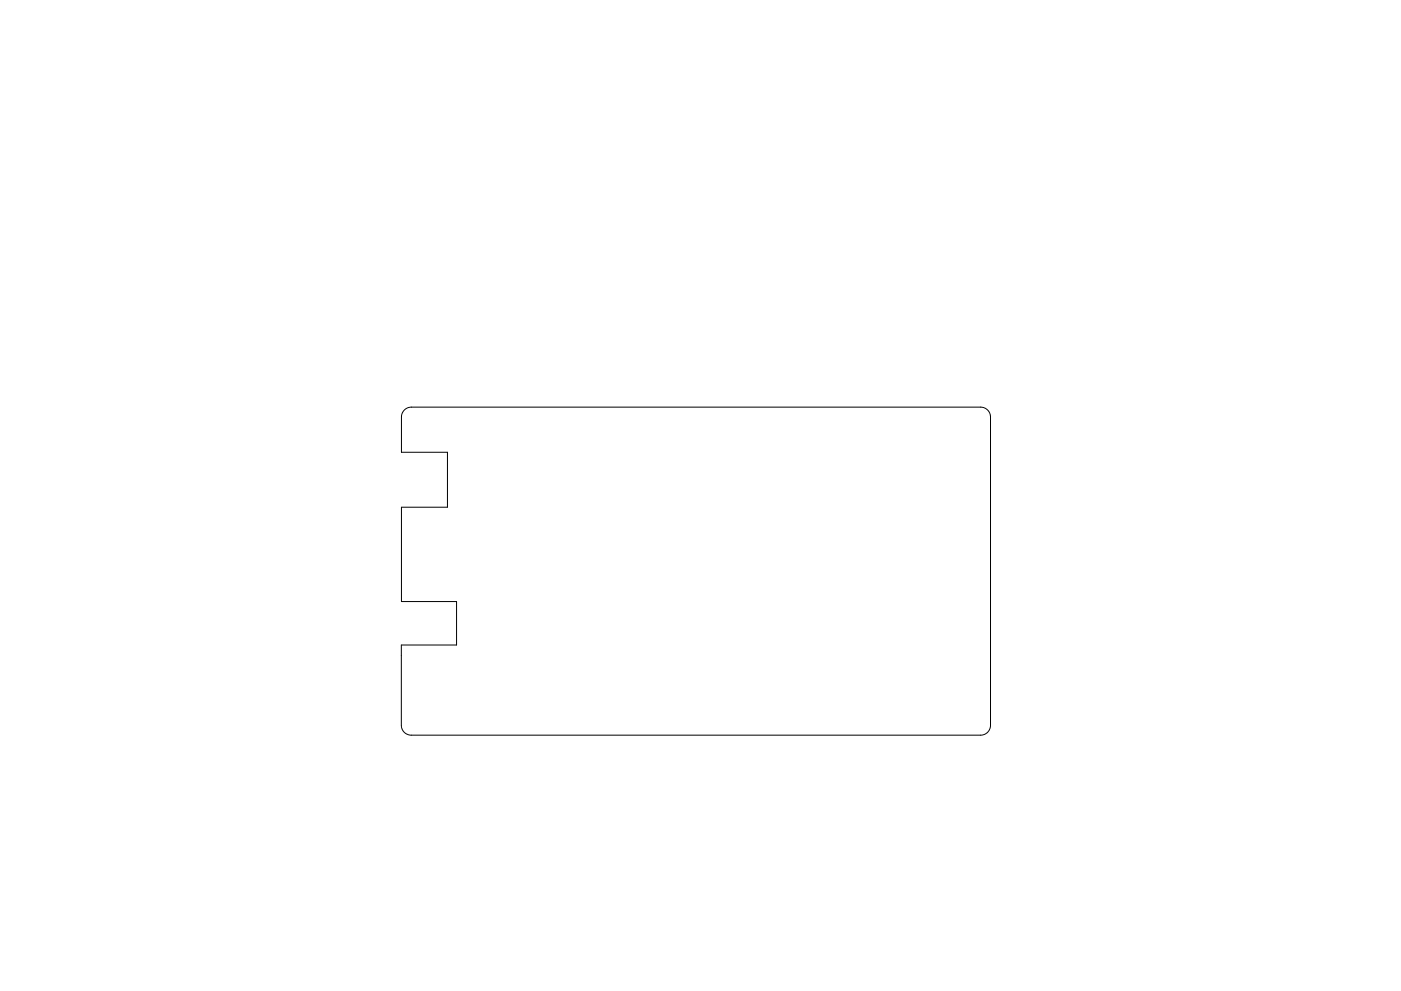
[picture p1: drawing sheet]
<svg xmlns="http://www.w3.org/2000/svg" width="297mm" height="210mm" viewBox="0 0 297 210" stroke-linecap="round" stroke-linejoin="round" font-family="sans-serif">
<path d="M85.7 87l.8-.5 .7-.1h120.7a2.1 2.1 0 0 1 2.1 2.1v65.4a2.1 2.1 0 0 1-2.1 2.1h-120.7a2.1 2.1 0 0 1-2.1-2.1v-17.1h11.7v-9.2h-11.7v-20h9.8v-11.6h-9.8v-7.7l.2-.7z" fill="none" stroke="#000" stroke-width=".21"/>
</svg>
